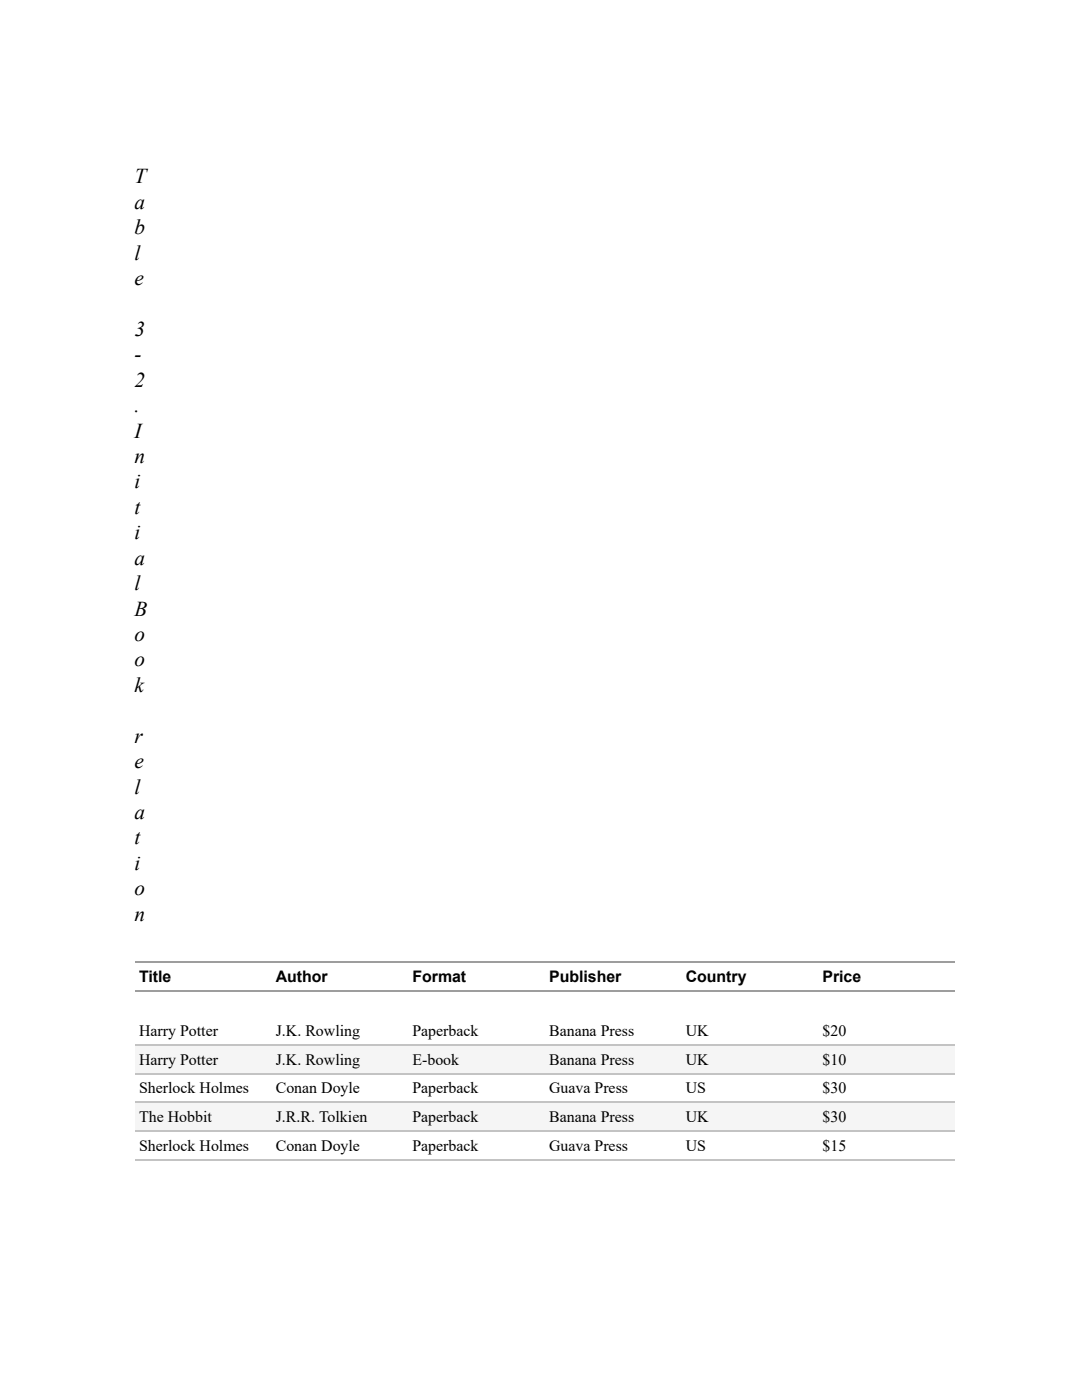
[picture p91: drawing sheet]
<svg xmlns="http://www.w3.org/2000/svg" width="216mm" height="279mm" viewBox="0 0 216 279" stroke-linecap="round" stroke-linejoin="round" font-family="sans-serif">
<defs><g id="words">
<g font-size="4.2">
<text x="26.8" y="36.6">T</text>
<text x="26.8" y="41.7">a</text>
<text x="26.8" y="46.8">b</text>
<text x="26.8" y="51.8">l</text>
<text x="26.8" y="56.9">e</text>
<text x="26.8" y="67">3</text>
<text x="26.8" y="72.1">-</text>
<text x="26.8" y="77.2">2</text>
<text x="26.8" y="82.3">.</text>
<text x="26.8" y="87.3">I</text>
<text x="26.8" y="92.4">n</text>
<text x="26.8" y="97.5">i</text>
<text x="26.8" y="102.6">t</text>
<text x="26.8" y="107.6">i</text>
<text x="26.8" y="112.7">a</text>
<text x="26.8" y="117.8">l</text>
<text x="26.8" y="122.9">B</text>
<text x="26.8" y="127.9">o</text>
<text x="26.8" y="133">o</text>
<text x="26.8" y="138.1">k</text>
<text x="26.8" y="148.2">r</text>
<text x="26.8" y="153.3">e</text>
<text x="26.8" y="158.4">l</text>
<text x="26.8" y="163.4">a</text>
<text x="26.8" y="168.5">t</text>
<text x="26.8" y="173.6">i</text>
<text x="26.8" y="178.7">o</text>
<text x="26.8" y="183.7">n</text>
</g>
<g font-size="3.2">
<text x="27.8" y="196">Title</text>
<text x="55" y="196">Author</text>
<text x="82.3" y="196">Format</text>
<text x="109.6" y="196">Publisher</text>
<text x="136.8" y="196">Country</text>
<text x="164.1" y="196">Price</text>
<text x="27.8" y="206.8">Harry Potter</text>
<text x="55" y="206.8">J.K. Rowling</text>
<text x="82.3" y="206.8">Paperback</text>
<text x="109.6" y="206.8">Banana Press</text>
<text x="136.8" y="206.8">UK</text>
<text x="164.1" y="206.8">$20</text>
<text x="27.8" y="212.5">Harry Potter</text>
<text x="55" y="212.5">J.K. Rowling</text>
<text x="82.3" y="212.5">E-book</text>
<text x="109.6" y="212.5">Banana Press</text>
<text x="136.8" y="212.5">UK</text>
<text x="164.1" y="212.5">$10</text>
<text x="27.8" y="218.2">Sherlock Holmes</text>
<text x="55" y="218.2">Conan Doyle</text>
<text x="82.3" y="218.2">Paperback</text>
<text x="109.6" y="218.2">Guava Press</text>
<text x="136.8" y="218.2">US</text>
<text x="164.1" y="218.2">$30</text>
<text x="27.8" y="223.9">The Hobbit</text>
<text x="55" y="223.9">J.R.R. Tolkien</text>
<text x="82.3" y="223.9">Paperback</text>
<text x="109.6" y="223.9">Banana Press</text>
<text x="136.8" y="223.9">UK</text>
<text x="164.1" y="223.9">$30</text>
<text x="27.8" y="229.6">Sherlock Holmes</text>
<text x="55" y="229.6">Conan Doyle</text>
<text x="82.3" y="229.6">Paperback</text>
<text x="109.6" y="229.6">Guava Press</text>
<text x="136.8" y="229.6">US</text>
<text x="164.1" y="229.6">$15</text>
</g>
</g></defs>
<path d="M26.9 192.1h163.6M26.9 197.8h163.6" fill="none" stroke="#9d9d9d" stroke-width=".21"/>
<g fill="#f1f6fc">
<path d="M26.9 208.5h27.2v5.7h-27.2z"/>
<path d="M54.1 208.5h27.3v5.7h-27.3z"/>
<path d="M81.4 208.5h27.3v5.7h-27.3z"/>
<path d="M108.7 208.5h27.3v5.7h-27.3z"/>
<path d="M136 208.5h27.2v5.7h-27.2z"/>
<path d="M163.2 208.5h27.3v5.7h-27.3z"/>
<path d="M26.9 219.9h27.2v5.7h-27.2z"/>
<path d="M54.1 219.9h27.3v5.7h-27.3z"/>
<path d="M81.4 219.9h27.3v5.7h-27.3z"/>
<path d="M108.7 219.9h27.3v5.7h-27.3z"/>
<path d="M136 219.9h27.2v5.7h-27.2z"/>
<path d="M163.2 219.9h27.3v5.7h-27.3z"/>
</g>
<path d="M26.9 220h163.6M26.9 214.3h163.6M26.9 208.6h163.6M26.9 231.4h163.6M26.9 225.7h163.6" fill="none" stroke="#c3c3c3" stroke-width=".21"/>
<use href="#words"/>
</svg>
